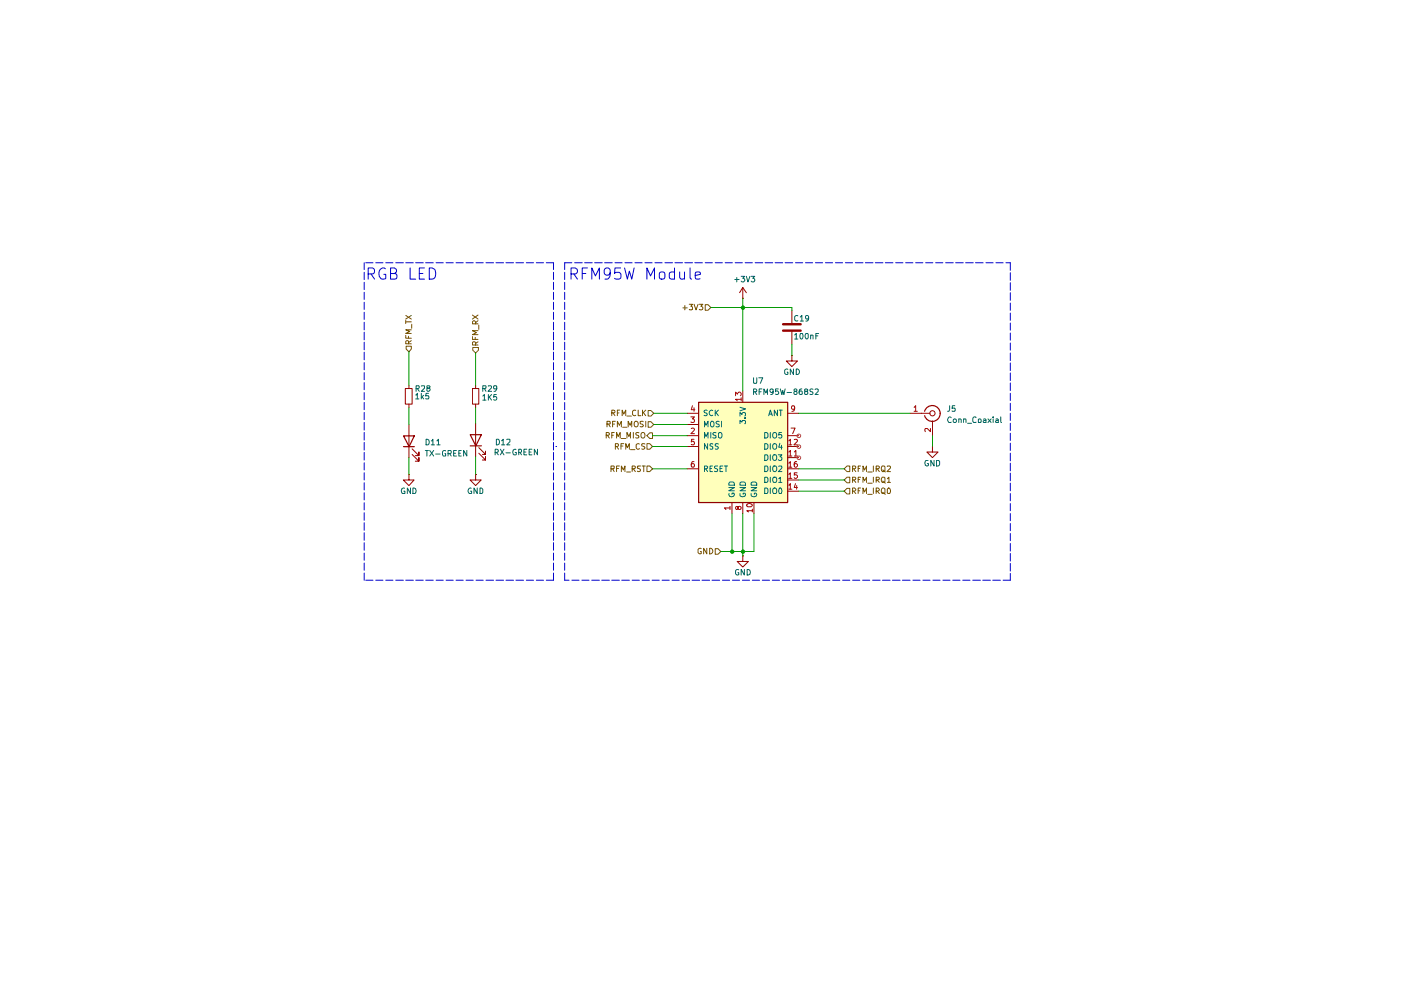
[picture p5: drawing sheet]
<svg xmlns="http://www.w3.org/2000/svg" width="297mm" height="210mm" viewBox="0 0 297 210" stroke-linecap="round" stroke-linejoin="round" font-family="sans-serif">
<path d="M148.1 85.3h18.9v21.3h-18.9z" fill="#ffb"/>
<path d="M148.1 85.3h18.9v21.3h-18.9z" fill="none" stroke="#910000" stroke-width=".25"/>
<g fill="none" stroke="#910000" stroke-width=".21">
<path d="M145.7 94.7h2.4M145.7 99.4h2.4M145.7 92.4h2.4M145.7 90h2.4M145.7 87.6h2.4M157.5 82.9v2.4M167 97h2.3M167 94.7h2.3M167 99.4h2.3M167 92.4h2.3M167 87.6h2.3M155.2 106.5v2.4"/>
<path d="M157.5 106.5v2.4M159.9 106.5v2.4M167 104.1h2.3M167 101.8h2.3"/>
</g>
<g fill="none" stroke="#006665" stroke-width=".21">
<path d="M149.4 92.9v-1.2l.3 .8 .4-.8v1.2M149.4 90.5v-1.2l.3 .9 .4-.9v1.2M149.4 99.4l.5-.1 .1-.3-.1-.2h-.5v1.2M149.6 99.4l.4 .6M149.9 87h-.4l-.2 .2 .1 .3 .5 .1v.5h-.6M150 94.1v1.1l-.6-1.1v1.1M150.5 99.3h.4M150.7 91.7v1.2M150.9 89.3h.2a.65 .65 0 0 1 .3 .7 .65 .65 0 0 1-.5 .5 .78 .78 0 0 1 0-1.2zM151 98.8h-.5v1.2h.5M151.1 87a.55 .55 0 0 0-.7 .5 .55 .55 0 0 0 .7 .6M151.1 94.1h-.6v.4l.6 .2v.4l-.1 .1h-.5"/>
<path d="M151.6 87v1.1M151.8 91.8l-.4-.1-.3 .2 .3 .4 .4 .2v.3h-.7M151.8 87.5l.5 .6M152.1 98.8h-.5l-.1 .2 .1 .3 .5 .2v.3l-.1 .2-.5-.1M152.3 91.9l.5-.2a.65 .65 0 0 1 .3 .7 .65 .65 0 0 1-.5 .5l-.3-.2zM152.3 94.1h-.7v.4l.7 .4-.2 .3h-.5M152.3 87l-.7 .6M152.5 89.4l-.4-.1-.3 .3 .3 .3 .4 .2v.3h-.7M152.7 99.3h.4M153 89.3v1.2M153.2 98.8h-.5v1.2h.5M153.6 98.8h.7"/>
<path d="M153.9 98.8v1.2M156.9 89.8v-.6l.4 .3 .1-.3h.5l.2 .1v.4l-.2 .1M156.9 88.2v-.7l.4 .4 .1-.4h.6l.1 .6-.2 .1M156.9 86.4l1.2 .3-1.2 .4M157.9 88.6h.2M162.1 96.4h.5l.2 .3v.6l-.3 .3h-.4zM162.1 94.1h.4l.3 .2v.6l-.3 .3h-.4zM162.1 98.8h.5l.2 .3v.6l-.3 .3h-.4zM162.1 91.7h.4l.3 .2v.7l-.3 .3h-.4zM163 88.1l.3-1.1 .4 1.1M163.1 87.8h.6M163.3 91.7v1.2"/>
<path d="M163.3 94.1v1.1M163.3 96.4v1.2M163.3 98.8v1.2M163.9 94.2l.3-.1 .4 .1 .1 .6-.2 .4h-.3l-.3-.1zM163.9 91.9l.3-.2a.6 .6 0 0 1 .5 .6 .6 .6 0 0 1-.5 .6l-.4-.4zM164 96.4h.5a.77 .77 0 0 1-.2 1.2l-.3-.1a.87 .87 0 0 1 0-1.1zM164 98.8h.5a.77 .77 0 0 1-.2 1.2l-.3-.1a.87 .87 0 0 1 0-1.1zM164.8 87v1.1l-.6-1.1v1.1M165 96.4h.8l-.4 .5 .4 .2-.1 .4-.5 .1-.2-.1M165.1 98.9l.6-.1 .1 .3-.8 .9h.8M165.2 87h.7M165.4 94l-.3 .8h.8"/>
<path d="M165.5 87v1.1M165.7 91.7h-.5l-.1 .6 .2-.2 .4 .1v.6h-.6M165.7 94.4v.8M154.5 103.4h1.2l-1.2 .7h1.2M154.6 104.6l-.1 .3a.61 .61 0 0 0 .6 .4 .61 .61 0 0 0 .6-.5l-.1-.2h-.4v.2M154.6 102.4l.2-.2h.6l.3 .3v.4h-1.2zM156.9 104.6v.5a.67 .67 0 0 0 .7 .2 .67 .67 0 0 0 .5-.5l-.2-.2h-.3v.2M156.9 103.4h1.2l-1.2 .7h1.2M156.9 102.4l.2-.2h.6l.4 .3v.4h-1.2zM159.3 104.6v.5a.67 .67 0 0 0 .6 .2 .67 .67 0 0 0 .5-.5l-.1-.2h-.4v.2M159.3 103.4h1.1l-1.1 .7h1.1M159.3 102.4l.2-.2h.6l.3 .2v.5h-1.1z"/>
<path d="M162.1 103.5h.4l.3 .3v.6l-.2 .2h-.5zM162.1 101.2h.5l.2 .2v.6l-.2 .3h-.5zM163.3 101.2v1.1M163.3 103.5v1.1M163.9 103.6l.3-.1h.3a.87 .87 0 0 1 0 1.1h-.5l-.2-.3zM164 101.2h.5l.2 .3-.2 .8h-.5l-.2-.4zM165.1 101.5l.3-.3v1.1M165.1 102.3h.7M165.4 103.5a.75 .75 0 0 1 .2 1.1h-.3l-.2-.4 .1-.6z"/>
</g>
<g fill="none" stroke="#b90000" stroke-width=".21">
<path d="M146.5 88.4h.7l-.4 .4 .4 .1v.6h-.7M146.6 90.8h.4l.2 .3-.7 .8h.7M146.8 86l-.2 .9h.7M147.2 93.1h-.6v.6l.1-.1h.5v.6h-.6M147.2 97.9h-.4l-.2 .2v.9h.6v-.4a.35 .35 0 0 0-.3-.3 .35 .35 0 0 0-.3 .3M147.2 86.4v.8M156 83.9v-.8l.4 .5 .2-.5h.3l.2 .3v.3l-.1 .2M157.1 84.7h-1.1l.3 .3M157.1 84.3v.7M167.2 95.8l.4-.3v1.2M167.2 93.5l.4-.4v1.2M167.2 98.2l.4-.3v1.2"/>
<path d="M167.2 96.7h.7M167.2 94.3h.7M167.2 99.1h.7M167.7 90.8h.9l-.5 1.1M168.4 95.8l.3-.3v1.2M168.4 93.2l.4-.1 .3 .4-.8 .8h.8M168.4 96.7h.7M168.5 86.5a.35 .35 0 0 1-.4 .3 .35 .35 0 0 1-.3-.3l.1-.4 .3-.1a.73 .73 0 0 1-.1 1.2h-.2M168.9 97.9h-.3l-.2 .2v.8l.4 .2 .3-.3v-.2l-.3-.3-.4 .1v.2M154.8 107.7h-1.2l.3 .3M154.8 107.4v.6M156.5 107.6a.35 .35 0 0 1 .5-.2 .35 .35 0 0 1 0 .6 .35 .35 0 0 1-.5-.2l-.3-.4a.35 .35 0 0 0-.3 .3 .35 .35 0 0 0 .3 .3l.3-.2"/>
<path d="M158.3 106.9a.75 .75 0 0 1 1.2 .3l-.2 .2h-.8l-.2-.1zM159.5 108.3h-1.2l.4 .2M159.5 107.9v.6M167.2 102.9h.2l.2-.4v1.2M167.2 100.6l.4-.4v1.2M167.2 103.7h.7M167.2 101.4h.7M168.7 102.5l-.3 .9h.7M168.9 103v.7M169 100.2h-.6v.6h.6l.1 .4-.3 .2-.4-.1"/>
</g>
<path d="M179.6 103.5h.6v1.2h-.6l-.6-.6z" fill="#fff"/>
<g fill="none" stroke="#765500" stroke-width=".21">
<path d="M179.6 103.5h.6v1.2h-.6l-.6-.6zM180.8 104.1h.4l.2-.4-.2-.2h-.4v1.1M181 104.1l.4 .5M181.9 104.1h.4M182.5 103.5h-.6v1.1M183 104.6v-1.1l.3 .8 .4-.8v1.1M184 104.8h.9M185.2 103.5v1.1M185.8 104.1h.4l.2-.2-.2-.4h-.4v1.1M186 104.1l.4 .5M186.9 103.6l.2-.1 .5 .1v.9l-.1 .1h-.4a.74 .74 0 0 1-.2-1zM187.1 104.4l.6 .4"/>
<path d="M188.4 103.5a.71 .71 0 0 1 .2 1.1h-.3l-.2-.1v-.8z"/>
</g>
<g fill="none" stroke="#910000" stroke-width=".21">
<path d="M193 87.6h4.2M197.7 94.7v1.1h1.2l-1.2 1.2-1.2-1.2h1.2M197.7 94.7h.1M197.7 89.2v3.2"/>
<circle cx="197.7" cy="87.6" r=".55"/>
</g>
<path d="M196 87.2a1.68 1.68 0 0 1 2.6-.9 1.68 1.68 0 0 1 0 2.7 1.68 1.68 0 0 1-2.6-.9" fill="none" stroke="#910000" stroke-width=".25"/>
<path d="M193.8 86.4l.3-.4v1.2M193.8 87.2h.7M197.3 90.8v.7l-.7-.7h-.4v.7" fill="none" stroke="#b90000" stroke-width=".21"/>
<path d="M151.6 116.3h.6l.6 .6-.6 .6h-.6z" fill="#fff"/>
<path d="M148.7 116.3a.45 .45 0 0 0-.7 .2v.7a.45 .45 0 0 0 .7 .1v-.4h-.2M149.9 116.2v1.2l-.7-1.2v1.2M150.5 116.2a.6 .6 0 0 1 .6 .6 .6 .6 0 0 1-.6 .6zM151.6 116.3h.6l.6 .6-.6 .6h-.6z" fill="none" stroke="#765500" stroke-width=".21"/>
<path d="M157.5 117.9v1.1h1.2l-1.2 1.2-1.2-1.2h1.2M157.5 117.9h.1" fill="none" stroke="#910000" stroke-width=".21"/>
<path d="M149.5 64.6h.6l.6 .6-.6 .6h-.6z" fill="#fff"/>
<path d="M144.8 65.3h.9M145.2 64.8v.9M146.1 64.5h.7l-.3 .4 .3 .2v.5h-.7M147.2 64.5l.4 1.2 .4-1.2M148.3 64.5h.7l-.4 .4 .4 .3-.1 .4h-.6M149.5 64.6h.6l.6 .6-.6 .6h-.6z" fill="none" stroke="#765500" stroke-width=".21"/>
<path d="M137.4 87h.6l.6 .6-.6 .6h-.6z" fill="#fff"/>
<path d="M129.7 87.5h.5l.2-.1-.1-.4h-.6v1.1M130 87.5l.4 .6M130.9 87.5h.3M131.4 87h-.5v1.1M131.9 88.1v-1.1l.3 .8 .5-.8v1.1M132.9 88.2h1M134.8 87a.45 .45 0 0 0-.7 .2v.7a.45 .45 0 0 0 .7 .2M135.3 87v1.1h.6M136.2 87v1.1M136.4 87.5l.5 .6M136.9 87l-.7 .6M137.4 87h.6l.6 .6-.6 .6h-.6z" fill="none" stroke="#765500" stroke-width=".21"/>
<path d="M157.5 63.2h.1M157.5 61l-.7 1.1M157.5 61v2.2M157.5 61l.7 1.1M167.9 75.4v1.1h1.2l-1.2 1.2-1.2-1.2h1.2M167.9 75.4h.1M167.9 65.9v2.6M167.9 70.4v2.6" fill="none" stroke="#910000" stroke-width=".21"/>
<path d="M166 70.1h3.8M166 68.7h3.8" fill="none" stroke="#910000" stroke-width=".51"/>
<path d="M179.6 101.2h.6v1.2h-.6l-.6-.6z" fill="#fff"/>
<g fill="none" stroke="#765500" stroke-width=".21">
<path d="M179.6 101.2h.6v1.2h-.6l-.6-.6zM180.8 101.8l.6-.1v-.4l-.1-.1h-.5v1.1M181 101.8l.4 .5M181.9 101.7h.4M182.5 101.2h-.6v1.1M183 102.3v-1.1l.3 .7 .4-.7v1.1M184 102.4h.9M185.2 101.2v1.1M185.8 101.8l.6-.1v-.4l-.1-.1h-.5v1.1M186 101.8l.4 .5M187 101.2h.5l.1 .1v.8l-.1 .2h-.4a.73 .73 0 0 1-.1-1.1zM187.1 102l.6 .4"/>
<path d="M188.1 101.5l.4-.3v1.1M188.1 102.3h.7"/>
</g>
<path d="M179.6 98.8h.6v1.2h-.6l-.6-.6z" fill="#fff"/>
<g fill="none" stroke="#765500" stroke-width=".21">
<path d="M179.6 98.8h.6v1.2h-.6l-.6-.6zM180.8 99.4l.6-.1v-.3l-.1-.2h-.5v1.2M181 99.4l.4 .6M181.9 99.3h.4M182.5 98.8h-.6v1.2M183 100v-1.2l.3 .9 .4-.9v1.2M185.2 98.8v1.2M185.8 99.4l.6-.1v-.3l-.1-.2h-.5v1.2M186 99.4l.4 .6M187 98.8h.5l.1 .2v.8l-.5 .2a.86 .86 0 0 1-.1-1.2zM187.1 99.7l.6 .4M188.1 98.9l.5-.1 .2 .3-.8 .9h.8"/>
<path d="M184 100.1h.9"/>
</g>
<path d="M86.7 100.6v1.2h1.1l-1.1 1.2-1.2-1.2h1.2M86.7 100.6h.1M100.8 100.6v1.2h1.2l-1.2 1.2-1.1-1.2h1.1M100.8 100.6h.1" fill="none" stroke="#910000" stroke-width=".21"/>
<path d="M137.2 98.8h.6l.5 .6-.5 .6h-.6z" fill="#fff"/>
<path d="M129.5 99.4l.7-.1v-.4l-.7-.1v1.2M129.9 99.4l.3 .6M130.7 99.3h.4M131.3 98.8h-.6v1.2M131.7 100v-1.2l.5 .9 .3-.9v1.2M134 99.4l.6-.1 .1-.3-.2-.2h-.5v1.2M134.3 99.4l.4 .6M135.8 98.8h-.6l-.1 .2 .1 .3 .5 .2v.4h-.6M136.1 98.8h.7M136.5 98.8v1.2M137.2 98.8h.6l.5 .6-.5 .6h-.6zM132.8 100.1h.9" fill="none" stroke="#765500" stroke-width=".21"/>
<path d="M137.4 89.4h.6l.6 .6-.6 .6h-.6z" fill="#fff"/>
<path d="M128.7 89.9h.6l.1-.5-.7-.1v1.2M129 89.9l.4 .6M129.9 89.9h.4M130.5 89.3h-.6v1.2M130.9 90.5v-1.2l.4 .9 .4-.9v1.2M132 90.6h.9M133.2 90.5v-1.2l.4 .9 .3-.9v1.2M134.5 89.5l.3-.2a.6 .6 0 0 1 .5 .6 .6 .6 0 0 1-.5 .6l-.3-.4zM136.4 89.4h-.7v.3l.7 .5-.3 .3-.4-.1M136.9 89.3v1.2M137.4 89.4h.6l.6 .6-.6 .6h-.6z" fill="none" stroke="#765500" stroke-width=".21"/>
<path d="M137.2 92.4l.6-.6h.5v1.2h-.5z" fill="#fff"/>
<path d="M128.5 92.3h.5l.2-.2-.1-.3-.6-.1v1.2M128.8 92.3l.4 .6M129.7 92.3h.3M130.2 91.7h-.5v1.2M130.7 92.9v-1.2l.4 .8 .4-.8v1.2M131.7 93h1M132.9 92.9v-1.2l.4 .8 .4-.8v1.2M134.3 91.7v1.2M135.5 91.8h-.6v.4l.5 .2 .1 .2-.3 .3-.4-.1M136 91.9l.2-.2a.6 .6 0 0 1 .6 .6 .6 .6 0 0 1-.6 .6l-.3-.4zM137.2 92.4l.6-.6h.5v1.2h-.5z" fill="none" stroke="#765500" stroke-width=".21"/>
<path d="M137.2 94.1h.6l.5 .6-.5 .5h-.6z" fill="#fff"/>
<path d="M130.5 94.7l.6-.1v-.5h-.6v1.1M130.7 94.7l.4 .5M131.7 94.6h.4M132.2 94.1h-.5v1.1M132.7 95.2v-1.1l.3 .8 .4-.8v1.1M133.7 95.3h.9M135.6 94.1a.45 .45 0 0 0-.7 .2l.1 .8 .2 .1 .4-.1M136.7 94.1h-.6v.4l.6 .4-.2 .3h-.4M137.2 94.1h.6l.5 .6-.5 .5h-.6z" fill="none" stroke="#765500" stroke-width=".21"/>
<path d="M85.6 92.4h2.2l-1.1 2.3zM85.6 94.7h2.2M99.7 92.2h2.4l-1.2 2.3zM99.7 94.5h2.4" fill="none" stroke="#910000" stroke-width=".25"/>
<path d="M86.7 90v7M87.4 96.4l1.4 1.4v-.8v.8h-.7M87.4 95.2l1.4 1.4v-.8v.8h-.7M100.2 82.4h1.3v3.3h-1.3zM100.8 81.7v.7M100.8 85.7v.7M100.8 89.7v7.2M101.5 96.1l1.5 1.4v-.6v.6h-.7M101.5 94.9l1.5 1.5v-.7v.7h-.7" fill="none" stroke="#910000" stroke-width=".21"/>
<path d="M86.1 73.4h1.1v.6l-.5 .6-.6-.6z" fill="#fff"/>
<path d="M86 71.1v.6h1.2M86 67.9v.7M86 68.2h1.2M86 66.9l1.2 .7M86.1 73.4h1.1v.6l-.5 .6-.6-.6zM86.6 72.9v-.6h-.5l-.1 .6h1.2M86.6 71.3v.4M87.2 69.9h-1.2l.9 .4-.9 .4h1.2M87.2 72.2l-.6 .4M87.2 66.9l-1.2 .7M87.3 68.7v.9" fill="none" stroke="#765500" stroke-width=".21"/>
<path d="M100.2 73.7h1.2v.6l-.6 .5-.6-.5z" fill="#fff"/>
<path d="M100.2 71.4v.6h1.1M100.2 66.8l1.1 .8M100.2 73.7h1.2v.6l-.6 .5-.6-.5zM100.8 71.5v.5M100.8 73.2v-.6l-.1-.1h-.4l-.1 .1v.6h1.1M100.8 68.7v-.5l-.4-.2-.2 .2v.5h1.1M101.3 70.1h-1.1l.8 .4-.8 .5h1.1M101.3 72.5l-.5 .3M101.3 68l-.5 .4M101.3 66.8l-1.1 .8M101.5 68.9v.9" fill="none" stroke="#765500" stroke-width=".21"/>
<path d="M85.9 82.4h1.5v3.3h-1.5zM86.7 81.7v.7M86.7 85.7v.7" fill="none" stroke="#910000" stroke-width=".21"/>
<g fill="none" stroke="#090" stroke-width=".21">
<path d="M86.7 74.6v7.1M100.8 74.8v6.9M150.7 65.2h17.2v.7M157.5 63.2v19.7M167.9 73v2.4M86.7 86.4v3.6M86.7 97v3.6M100.8 86.4v3.3M100.8 96.9v3.7M138.3 99.4h7.4M138.3 92.4h7.4M138.3 94.7h7.4"/>
<path d="M138.6 87.6h7.1M138.6 90h7.1M169.3 87.6h23.7M169.3 99.4h9.7M197.7 92.4v2.3M155.2 108.9v8M157.5 108.9v9M159.9 108.9v8h-7.1M169.3 104.1h9.7M169.3 101.8h9.7"/>
</g>
<g fill="none" stroke="#0000ca" stroke-width=".21">
<path d="M77.2 55.7v1.4M77.2 57.7v1.6M77.2 59.9v1.5M77.6 55.7h1.5M78.1 58.1h.9a.68 .68 0 0 0 .4-.7 .68 .68 0 0 0-.4-.6h-.9v2.4M78.7 58.1l.7 1.1M79.7 55.7h1.5M81.7 57a.96 .96 0 0 0-1.1 .1 .96 .96 0 0 0-.3 1.1 .89 .89 0 0 0 .5 .9 .89 .89 0 0 0 1-.1v-.8h-.4M81.8 55.7h1.5M82.8 58h.9l.1-.2a.56 .56 0 0 0 .3-.5 .56 .56 0 0 0-.4-.5h-.9v2.4h.9l.4-.2v-.8l-.4-.2M83.9 55.7h1.6M86 55.7h1.6"/>
<path d="M87 56.8v2.4h1.1M88.1 55.7h1.6M88.9 58h.8M90 56.8h-1.1v2.4h1.1M90.3 55.7h1.6M91 56.8a1.27 1.27 0 0 1 1.4 .8 1.27 1.27 0 0 1-.5 1.5l-.9 .1zM92.5 55.7h1.5M94.6 55.7h1.5M96.7 55.7h1.5M98.8 55.7h1.5M100.9 55.7h1.5M103 55.7h1.6"/>
<path d="M105.2 55.7h1.6M107.3 55.7h1.6M109.4 55.7h1.6M111.6 55.7h1.5M113.7 55.7h1.5M115.8 55.7h1.5v1.4M117.3 57.7v1.6M117.3 59.9v1.5M119.7 57.7v1.6M119.7 59.9v1.5M121.1 58.1h.9a.67 .67 0 0 0 .5-.7 .67 .67 0 0 0-.5-.6h-.9v2.4M121.2 55.7h-1.5v1.4"/>
<path d="M121.7 58.1l.7 1.1M121.8 55.7h1.6M123.4 58h.8M124 55.7h1.6M124.5 56.8h-1.1v2.4M125.5 59.2v-2.4l.7 1.7 .9-1.7v2.4M126.1 55.7h1.6M128.2 55.7h1.6M129.4 57.8l-.5 .5-.6-.1a.89 .89 0 0 1 .2-1.4l.7 .2a1.8 1.8 0 0 1-.4 2.2h-.5M130.4 55.7h1.5M131.6 56.8h-1.2l-.1 1.2 .3-.3 .8 .1 .3 .4-.1 .8a1.06 1.06 0 0 1-1.3 0M132.4 56.8l.6 2.4 .4-1.7 .5 1.7 .6-2.4"/>
<path d="M132.5 55.7h1.5M134.6 55.7h1.5M136.7 55.7h1.6M137.2 59.2v-2.4l.7 1.7 .9-1.7v2.4M138.9 55.7h1.5M139.9 57.8l.3-.1h.6a1.15 1.15 0 0 1 0 1.4h-.8a1.21 1.21 0 0 1-.1-1.3zM141 55.7h1.6M143 57.7h-.7l-.3 .1-.1 .3 .1 .9 .3 .2 .7-.1M143 56.8v2.4M143.1 55.7h1.6M144.1 57.7v1.1a.6 .6 0 0 0 1 .2M145.1 57.7v1.5"/>
<path d="M145.2 55.7h1.6M146.3 56.8v2l.1 .3 .2 .1M147.3 55.7h1.6M147.4 58.4l1.1-.2-.1-.5h-.7h-.2l-.1 .3 .1 1.1h.9M149.5 55.7h1.5M151.6 55.7h1.6M153.8 55.7h1.5M155.9 55.7h1.5M158 55.7h1.5M160.1 55.7h1.6M162.2 55.7h1.6M164.3 55.7h1.6"/>
<path d="M166.5 55.7h1.6M168.7 55.7h1.5M170.8 55.7h1.5M172.9 55.7h1.5M175 55.7h1.5M177.1 55.7h1.5M179.2 55.7h1.6M181.4 55.7h1.6M183.5 55.7h1.6M185.6 55.7h1.6M187.7 55.7h1.6M189.9 55.7h1.5"/>
<path d="M192 55.7h1.5M194.1 55.7h1.6M196.3 55.7h1.5M198.4 55.7h1.5M200.5 55.7h1.6M202.6 55.7h1.6M204.7 55.7h1.6M206.8 55.7h1.6M209 55.7h1.6M211.2 55.7h1.5M213.3 55.7h.9v1.6M214.2 57.8v1.6"/>
<path d="M214.2 59.9v1.7M77.2 62v1.5M77.2 64.1v1.5M77.2 66.2v1.5M77.2 68.3v1.6M77.2 70.4v1.7M77.2 72.6v1.6M77.2 74.7v1.6M77.2 76.9v1.5M77.2 79v1.5M117.3 62v1.5M117.3 64.1v1.5"/>
<path d="M117.3 66.2v1.5M117.3 68.3v1.6M117.3 70.4v1.7M117.3 72.6v1.6M117.3 74.7v1.6M117.3 76.9v1.5M117.3 79v1.5M119.7 62v1.5M119.7 64.1v1.5M119.7 66.2v1.5M119.7 68.3v1.6M119.7 70.4v1.7"/>
<path d="M119.7 72.6v1.6M119.7 74.7v1.6M119.7 76.9v1.5M119.7 79v1.5M214.2 62.1v1.6M214.2 64.3v1.5M214.2 66.4v1.5M214.2 68.5v1.5M214.2 70.6v1.5M214.2 72.7v1.6M214.2 74.8v1.7M214.2 77v1.6"/>
<path d="M214.2 79.1v1.6M77.2 81.1v1.5M77.2 83.2v1.6M77.2 85.3v1.6M77.2 87.5v1.5M77.2 89.6v1.6M77.2 91.7v1.6M77.2 93.8v1.6M77.2 95.9v1.6M77.2 98.1v1.6M117.3 81.1v1.5M117.3 83.2v1.6"/>
<path d="M117.3 85.3v1.6M117.3 87.5v1.5M117.3 89.6v1.6M117.3 91.7v1.6M117.3 93.8v1.6M117.3 95.9v1.6M117.3 98.1v1.6M117.9 94.7h.1M119.7 81.1v1.5M119.7 83.2v1.6M119.7 85.3v1.6M119.7 87.5v1.5"/>
<path d="M119.7 89.6v1.6M119.7 91.7v1.6M119.7 93.8v1.6M119.7 95.9v1.6M119.7 98.1v1.6M214.2 81.2v1.6M214.2 83.4v1.5M214.2 85.5v1.5M214.2 87.6v1.6M214.2 89.7v1.6M214.2 91.9v1.5M214.2 94v1.5"/>
<path d="M214.2 96.1v1.6M214.2 98.2v1.6M77.2 100.2v1.6M77.2 102.4v1.5M77.2 104.5v1.5M77.2 106.6v1.5M77.2 108.7v1.6M77.2 110.8v1.6M77.2 112.9v1.7M77.2 115.1v1.6M77.2 117.3v1.5M77.2 119.4v1.5"/>
<path d="M117.3 100.2v1.6M117.3 102.4v1.5M117.3 104.5v1.5M117.3 106.6v1.5M117.3 108.7v1.6M117.3 110.8v1.6M117.3 112.9v1.7M117.3 115.1v1.6M117.3 117.3v1.5M117.3 119.4v1.5M119.7 100.2v1.6M119.7 102.4v1.5"/>
<path d="M119.7 104.5v1.5M119.7 106.6v1.5M119.7 108.7v1.6M119.7 110.8v1.6M119.7 112.9v1.7M119.7 115.1v1.6M119.7 117.3v1.5M119.7 119.4v1.5M214.2 100.3v1.6M214.2 102.4v1.7M214.2 104.6v1.6M214.2 106.8v1.5"/>
<path d="M214.2 108.9v1.5M214.2 111v1.5M214.2 113.1v1.5M214.2 115.2v1.6M214.2 117.3v1.7M214.2 119.5v1.6M77.2 121.5v1.5M77.6 123h1.5M79.7 123h1.5M81.8 123h1.5M83.9 123h1.6M86 123h1.6"/>
<path d="M88.1 123h1.6M90.3 123h1.6M92.5 123h1.5M94.6 123h1.5M96.7 123h1.5M98.8 123h1.5M100.9 123h1.5M103 123h1.6M105.2 123h1.6M107.3 123h1.6M109.4 123h1.6M111.6 123h1.5"/>
<path d="M113.7 123h1.5M117.3 121.5v1.5h-1.5M119.7 121.5v1.5h.9M121.2 123h1.6M123.4 123h1.5M125.5 123h1.6M127.6 123h1.6M129.7 123h1.6M131.8 123h1.6M134 123h1.6M136.1 123h1.6M138.3 123h1.5"/>
<path d="M140.4 123h1.5M142.5 123h1.5M144.6 123h1.6M146.7 123h1.6M148.8 123h1.7M151 123h1.6M153.2 123h1.5M155.3 123h1.5M157.4 123h1.5M159.5 123h1.5M161.6 123h1.6M163.7 123h1.6"/>
<path d="M165.9 123h1.6M168 123h1.6M170.1 123h1.6M172.2 123h1.6M174.4 123h1.5M176.5 123h1.6M178.6 123h1.6M180.8 123h1.5M182.9 123h1.5M185 123h1.6M187.1 123h1.6M189.2 123h1.6"/>
<path d="M191.3 123h1.7M193.5 123h1.6M195.7 123h1.5M197.8 123h1.5M199.9 123h1.5M202 123h1.5M204.1 123h1.6M206.2 123h1.7M208.4 123h1.6M210.5 123h1.6M214.2 121.6v1.4h-1.5"/>
</g>
<g fill="#090">
<circle cx="157.5" cy="65.2" r=".47"/>
<circle cx="155.2" cy="117" r=".47"/>
<circle cx="157.5" cy="117" r=".47"/>
</g>
<g fill="none" stroke="#006665" stroke-width=".21">
<path d="M155.8 59.3h.9M156.2 58.8v1M157.1 58.6h.8l-.4 .4 .3 .1 .1 .4-.3 .3h-.3l-.2-.2M158.2 58.6l.4 1.2 .4-1.2M159.3 58.6h.7l-.4 .4 .4 .3-.1 .4-.5 .1-.1-.2M167 78.3a.45 .45 0 0 0-.6 .2v.7a.45 .45 0 0 0 .6 .1v-.4h-.1M168.2 78.2v1.2l-.6-1.2v1.2M168.5 71l.3-.3v1.2M168.5 71.9h.7M168.8 78.2a.6 .6 0 0 1 .7 .6 .6 .6 0 0 1-.7 .6zM169.2 67a.45 .45 0 0 0-.7 .1v.7a.45 .45 0 0 0 .7 .2M169.7 67.2l.3-.3v1.2"/>
<path d="M169.7 68.1h.6M169.8 70.7a.59 .59 0 0 1 .5 .4 .59 .59 0 0 1-.1 .6l-.2 .2a.75 .75 0 0 1-.2-1.2zM170.9 70.7h.3l.2 .2v.7l-.3 .3a.71 .71 0 0 1-.2-1.2zM171.4 67.4l-.4 .2-.2-.2v-.3a.35 .35 0 0 1 .3-.2 .35 .35 0 0 1 .3 .2l-.1 .9-.4 .1M171.9 71.2l.1-.2 .4 .1v.8M171.9 71v.9M173 71.2h.4M173.6 70.7h-.6v1.2M88.1 83.7h.2l.2-.3v1.2M88.1 84.6h.7M88.2 82.4l.6-.1v-.5h-.6v1.2M88.5 82.4l.4 .6"/>
<path d="M89.3 81.9h.7v.4l-.7 .7h.7M89.3 83.4v1.2M89.5 84.2l.3 .4M89.8 83.8l-.5 .4M90.2 95.5h.6M90.3 93.1a.66 .66 0 0 1 .7 .5 .66 .66 0 0 1-.2 .7h-.5zM90.5 95.5v1.2M90.7 82.3l-.2-.2 .1-.3h.4l.2 .2-.3 .3-.4 .1v.4l.2 .2h.2l.3-.3v-.2l-.3-.2M90.8 83.4h-.5v.6l.5-.1v.7l-.5-.1M91.1 95.5l.8 1.2M91.4 93.5h.2l.2-.4v1.2M91.4 94.3h.7"/>
<path d="M91.9 95.5l-.8 1.2M92.4 96.3h.9M92.6 93.5l.4-.4v1.2M92.6 94.3h.7M94.5 95.6l-.4-.1-.3 .3v.6l.2 .3h.5v-.5h-.2M95 96.2h.5l.2-.2v-.3l-.2-.2h-.5v1.2M95.3 96.2l.4 .5M96.2 96.1h.4M96.8 95.5h-.6v1.2h.6M97.3 96.1h.3M97.8 95.5h-.5v1.2h.5M99 95.5v1.2l-.7-1.2v1.2"/>
<path d="M102.4 84l.3-.3v1.1M102.4 82.4l.6-.1v-.4l-.6-.1v1.2M102.4 84.8h.6M102.7 82.4l.3 .6M103.5 81.9l.6-.1 .1 .3-.7 .9h.7M103.5 83.7v1.1M103.7 84.2l.5 .6M104.2 83.7l-.7 .6M105 95.9l.6-.1v-.5l-.6-.1v1.2M105.2 83.7h-.5l-.1 .5 .2-.1 .4 .1v.6h-.6M105.2 93.1h.5a.66 .66 0 0 1 .2 .8 .66 .66 0 0 1-.7 .4zM105.2 95.9l.5 .5"/>
<path d="M105.3 82.3l-.1 .2h-.5l-.1-.2 .1-.5 .5 .1a.85 .85 0 0 1-.2 1.1h-.3M106.1 95.2l.7 1.2M106.3 93.5l.4-.4v1.2M106.3 94.3h.7M106.8 95.2l-.7 1.2M107.3 96h.9M107.4 93.2h.7v.4l-.7 .7h.7M109.4 95.3l-.1-.1a.66 .66 0 0 0-.6 .5 .66 .66 0 0 0 .3 .7h.5v-.5h-.3M110 95.9h.4l.2-.1v-.4l-.2-.2h-.4v1.2M110.2 95.9l.4 .5M111.1 95.8h.4M111.7 95.2h-.6v1.2h.6"/>
<path d="M112.2 95.8h.4M112.8 95.2h-.6v1.2h.6M114 95.2v1.2l-.7-1.2v1.2M159.8 83.1h.6v-.6h-.6v1.2M159.8 80.1l.1 1.2h.5v-1.2M160 83.1l.4 .6M160.9 80.1h.8l-.5 1.2M161 83.1h.4M161.5 82.5h-.5v1.2M162 83.7v-1.2l.4 .8 .3-.8v1.2M163.9 83l-.2 .2h-.2l-.3-.2 .1-.5h.6v.9l-.5 .3M165 82.5h-.6v.6l.4-.2 .3 .2-.1 .5h-.6"/>
<path d="M165.4 82.5l.4 1.2 .1-.9 .3 .9 .3-1.2M166.9 83.2h.9M168.6 83l-.3-.3a.35 .35 0 0 1 .4-.2 .35 .35 0 0 1 .3 .2l-.3 .3a.36 .36 0 0 0-.4 .4 .36 .36 0 0 0 .5 .2 .36 .36 0 0 0 .1-.5l-.2-.1M170 82.5h-.2a.73 .73 0 0 0-.1 1.2l.4-.1v-.5l-.4-.2-.3 .2M170.8 83l-.2-.1v-.4h.6v.4l-.6 .2v.5l.2 .1h.2l.3-.3-.3-.4M172.4 82.5h-.6v.5l.5 .1 .1 .3-.3 .3-.4-.1M172.8 82.5h.7v.5l-.7 .7h.7M196.8 97.6h-.5a.67 .67 0 0 0-.2 .7 .67 .67 0 0 0 .5 .5l.2-.2v-.3h-.2M198 97.6v1.2l-.6-1.2v1.2M198.5 97.6h.6l.1 .3v.6l-.3 .3h-.4zM201.3 86v.9l-.1 .3h-.3M201.7 88.6l-.3-.2a.67 .67 0 0 0-.5 .5 .67 .67 0 0 0 .3 .7l.5-.1"/>
<path d="M202.2 88.9h.5l.1 .5-.2 .2h-.3l-.2-.2zM202.4 86h-.5l-.1 .6 .6-.1v.7l-.6-.1M203.3 88.9l.3-.1 .2 .2v.6M203.3 88.8v.8M204.3 88.9h.5v.7M204.3 88.8v.8M205.1 89.7h.9M206.9 88.6l-.3-.2-.4 .3v.6l.2 .3 .5-.1M207.4 88.9h.5v.7l-.5-.1zM208.5 88.9l.4-.1 .1 .2v.6h-.5l-.1-.3 .6-.2M209.5 88.8l.6 .8M210.1 88.8l-.6 .8"/>
<path d="M210.6 88.4v.2M210.6 88.8v.8M211.2 88.9l.3-.1 .2 .2v.6h-.5l-.1-.3 .6-.2M212.2 88.4v1l.1 .2M85.8 103.5h-.1a.66 .66 0 0 0-.6 .4 .66 .66 0 0 0 .2 .7h.6v-.5h-.3M87 103.5v1.1l-.6-1.1v1.1M87.5 103.5a.66 .66 0 0 1 .7 .4 .66 .66 0 0 1-.2 .7h-.5zM99.9 103.5h-.1a.66 .66 0 0 0-.6 .4 .66 .66 0 0 0 .3 .7h.5v-.5h-.3M101.2 103.5v1.1l-.7-1.1v1.1M101.8 103.5h.4l.2 .3v.6l-.2 .2h-.4zM156.6 120.8a.45 .45 0 0 0-.6 .2v.7a.45 .45 0 0 0 .6 .1v-.4h-.1M157.8 120.7v1.2l-.7-1.2v1.2"/>
<path d="M158.4 120.7l.6 .2 .1 .3-.1 .6-.3 .1h-.3z"/>
</g>
<g fill="none" stroke="#b54549" stroke-width=".21">
<circle cx="169.4" cy="94.7" r=".38"/>
<circle cx="169.4" cy="97.1" r=".38"/>
<circle cx="169.4" cy="92.4" r=".38"/>
</g>
</svg>
